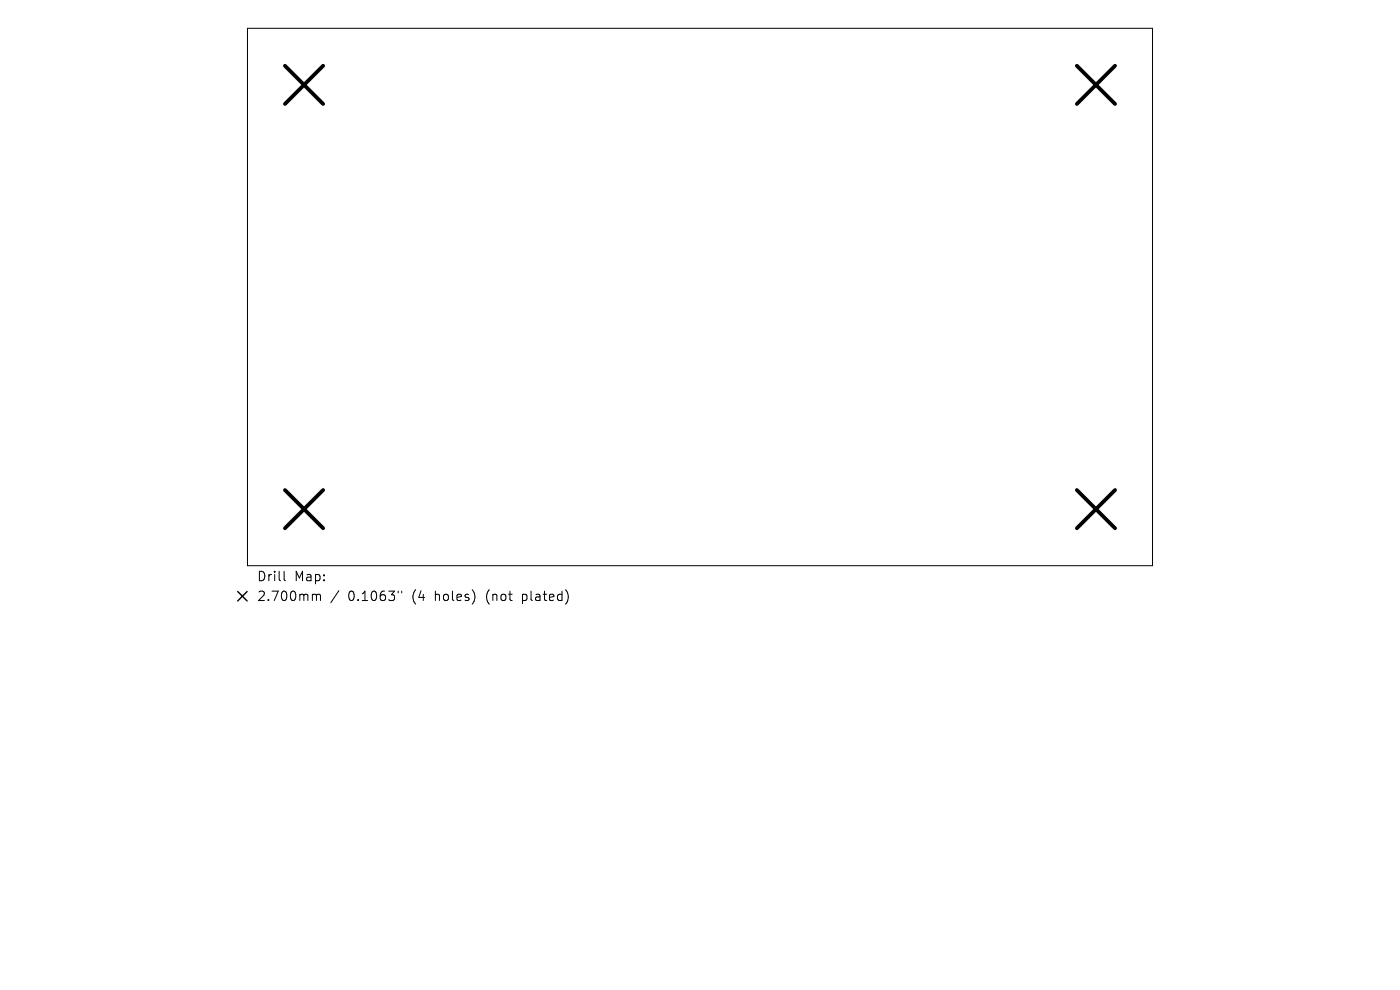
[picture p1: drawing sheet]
<svg xmlns="http://www.w3.org/2000/svg" width="297mm" height="210mm" viewBox="0 0 297 210" stroke-linecap="round" stroke-linejoin="round" font-family="sans-serif">
<defs><g id="words">
<g font-size="2.8">
<text x="54.4" y="123.6">Drill</text>
<text x="62.4" y="123.6">Map:</text>
<text x="54.4" y="127.8">2.700mm</text>
<text x="73.9" y="127.8">0.1063&quot;</text>
<text x="87.6" y="127.8">(4</text>
<text x="92.6" y="127.8">holes)</text>
<text x="103.6" y="127.8">(not</text>
<text x="111.4" y="127.8">plated)</text>
</g>
</g></defs>
<path d="M52.5 6h192v114h-192zM60.3 121.2v1.7l.3 .3M66.6 126.1l.4 .1 .1 .1M67.1 126.3l.3-.2 .5 .1 .1 1.2M67.1 126.3v1.1M71.9 125.3l-1.7 2.6M84.5 125.4v.4M85.2 125.4v.4" fill="none" stroke="#000" stroke-width=".21"/>
<path d="M60.5 14l8.1 8.1M68.6 14l-8.1 8.1M228.5 14l8.1 8.1M236.6 14l-8.1 8.1M60.5 104l8.1 8.1M68.6 104l-8.1 8.1M228.5 104l8.1 8.1M236.6 104l-8.1 8.1" fill="none" stroke="#000" stroke-width=".81"/>
<path d="M50.4 125.5l2 2M52.4 125.5l-2 2" fill="none" stroke="#000" stroke-width=".3"/>
<use href="#words"/>
</svg>
